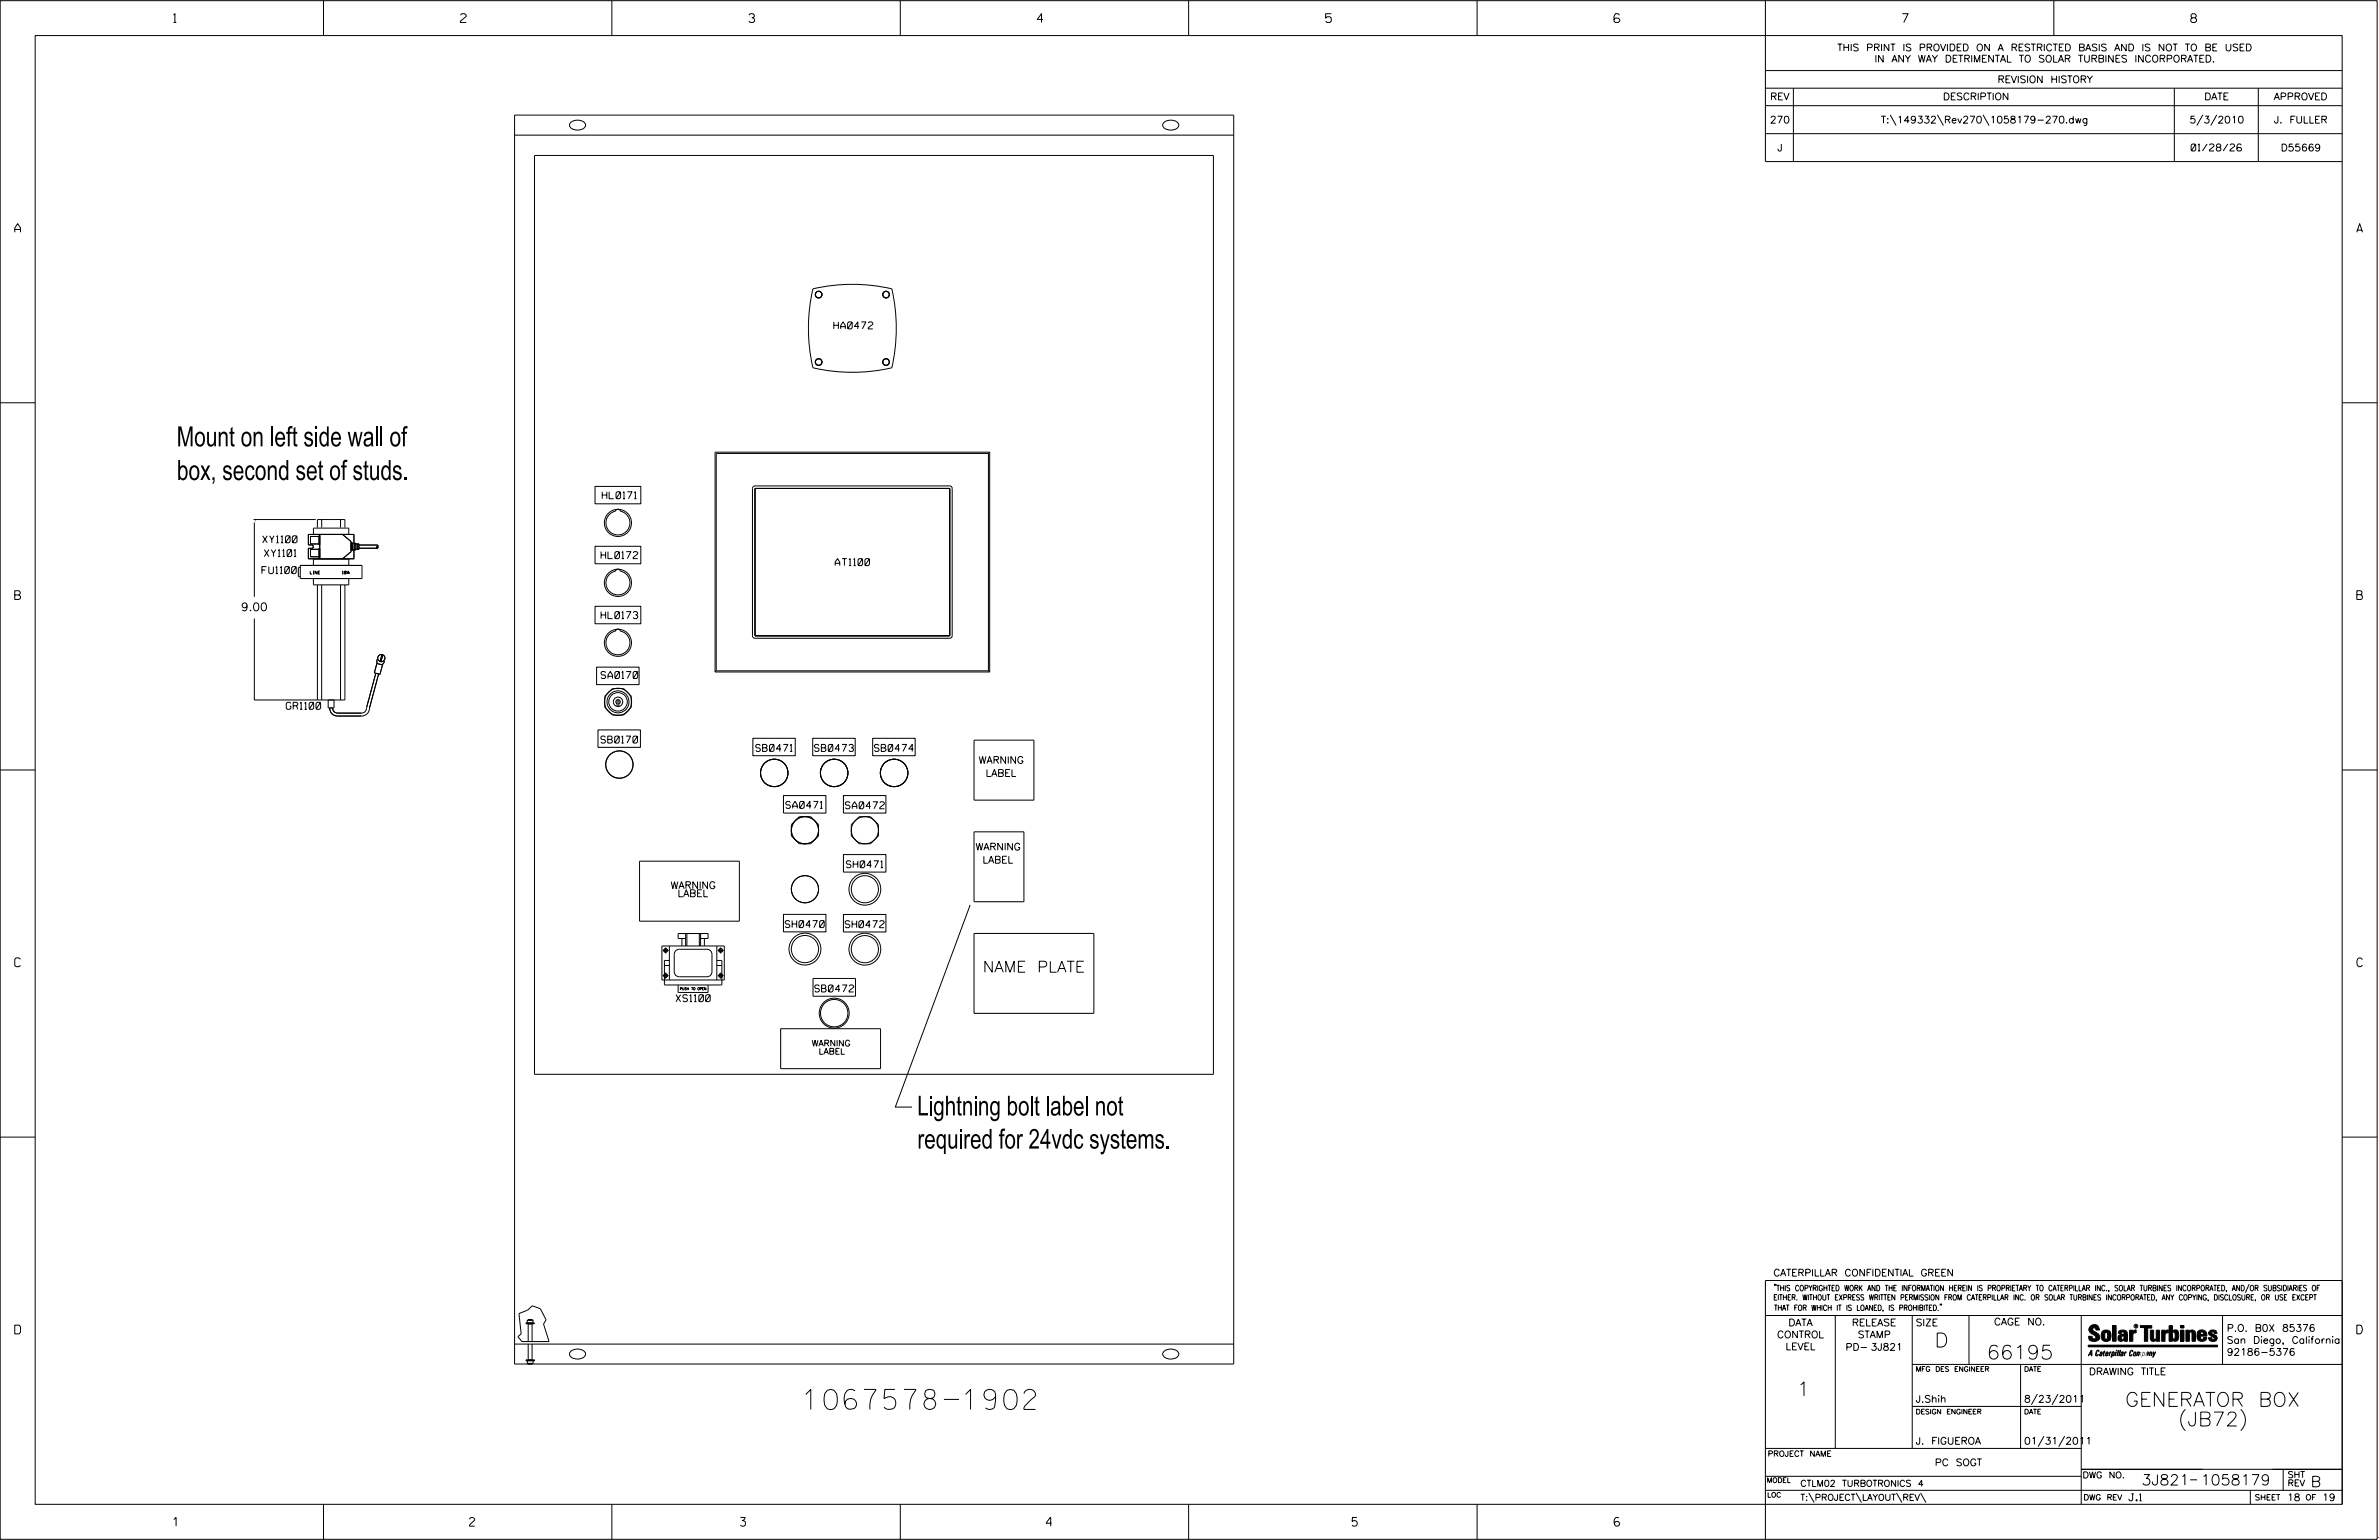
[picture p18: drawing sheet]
<svg xmlns="http://www.w3.org/2000/svg" width="864mm" height="559mm" viewBox="0 0 864 559" stroke-linecap="round" stroke-linejoin="round" font-family="sans-serif">
<defs><g id="words">
<g font-size="7.3">
<text x="64.1" y="162">Mount on left side wall of</text>
<text x="64.2" y="174.2">box, second set of studs.</text>
<text x="291.9" y="511.4">1067578-1902</text>
</g>
<g font-size="7.1">
<text x="333" y="404.8">Lightning bolt label not</text>
<text x="333" y="416.8">required for 24vdc systems.</text>
</g>
<g font-size="5.1">
<text x="702.3" y="488.8">D</text>
<text x="721.2" y="493.2">66195</text>
<text x="652.2" y="506.5">1</text>
<text x="771.5" y="510.3">GENERATOR BOX</text>
<text x="790.7" y="517.4">(JB72)</text>
</g>
<text font-size="4" x="356.8" y="352.8">NAME PLATE</text>
<g font-size="3.8">
<text x="777.4" y="538.9">3J821</text>
<text x="798.8" y="538.9">1058179</text>
<text x="838.8" y="539.5">B</text>
</g>
<g font-size="3.2">
<text x="63" y="8.2">1</text>
<text x="167.2" y="8.2">2</text>
<text x="271.8" y="8.2">3</text>
<text x="376.5" y="8.2">4</text>
<text x="481.2" y="8.2">5</text>
<text x="690.6" y="8.2">7</text>
<text x="795.3" y="8.2">8</text>
<text x="5.4" y="84.3">A</text>
<text x="855.5" y="84.3">A</text>
<text x="5.4" y="217.5">B</text>
<text x="855.6" y="217.5">B</text>
<text x="5.4" y="350.8">C</text>
<text x="855.6" y="350.8">C</text>
<text x="5.4" y="484">D</text>
<text x="855.6" y="484">D</text>
<text x="62.8" y="553.8">1</text>
<text x="170.4" y="553.8">2</text>
<text x="268.8" y="553.8">3</text>
<text x="379.8" y="553.8">4</text>
<text x="490.8" y="553.8">5</text>
<text x="585.9" y="553.8">6</text>
</g>
<text font-size="2.9" x="87.5" y="221.6">9.00</text>
<g font-size="2.5">
<text x="666.9" y="18.5">THIS PRINT IS PROVIDED ON A RESTRICTED BASIS AND IS NOT TO BE USED</text>
<text x="680.5" y="22.6">IN ANY WAY DETRIMENTAL TO SOLAR TURBINES INCORPORATED.</text>
<text x="725.1" y="30">REVISION HISTORY</text>
<text x="642.6" y="36.3">REV</text>
<text x="705.3" y="36.3">DESCRIPTION</text>
<text x="800.2" y="36.3">DATE</text>
<text x="825.4" y="36.3">APPROVED</text>
<text x="642.5" y="44.7">270</text>
<text x="682.8" y="44.7">T:\149332\Rev270\1058179-270.dwg</text>
<text x="794.8" y="44.7">5/3/2010</text>
<text x="825.5" y="44.7">J. FULLER</text>
<text x="645.2" y="54.8">J</text>
<text x="795.4" y="54.8">01/28/26</text>
<text x="827.9" y="54.8">D55669</text>
<text x="302.7" y="119.4">HA0472</text>
<text x="218.6" y="181">HL0171</text>
<text x="95.4" y="196.9">XY1100</text>
<text x="96" y="202">XY1101</text>
<text x="218.2" y="202.7">HL0172</text>
<text x="95.1" y="208.1">FU1100</text>
<text x="303.2" y="205.2">AT1100</text>
<text x="218.2" y="224.5">HL0173</text>
<text x="218.2" y="246.2">SA0170</text>
<text x="103.9" y="257.4">GR1100</text>
<text x="218.1" y="269.6">SB0170</text>
<text x="274.3" y="272.7">SB0471</text>
<text x="295.7" y="272.7">SB0473</text>
<text x="317.4" y="272.7">SB0474</text>
<text x="355.2" y="277">WARNING</text>
<text x="357.8" y="281.8">LABEL</text>
<text x="285.3" y="293.3">SA0471</text>
<text x="306.9" y="293.5">SA0472</text>
<text x="354.1" y="308.5">WARNING</text>
<text x="307.2" y="314.9">SH0471</text>
<text x="356.7" y="313.2">LABEL</text>
<text x="243.4" y="322.5">WARNING</text>
<text x="246" y="325.4">LABEL</text>
<text x="285.1" y="336.6">SH0470</text>
<text x="306.8" y="336.6">SH0472</text>
<text x="295.8" y="359.9">SB0472</text>
<text x="245.4" y="363.5">XS1100</text>
<text x="643.8" y="463">CATERPILLAR CONFIDENTIAL GREEN</text>
<text x="645.1" y="485.5">CONTROL</text>
<text x="649.2" y="481.1">DATA</text>
<text x="672.3" y="481.1">RELEASE</text>
<text x="674.4" y="485.5">STAMP</text>
<text x="695.4" y="481.1">SIZE</text>
<text x="723.8" y="480.8">CAGE NO.</text>
<text x="808.4" y="483.1">P.O. B0X 85376</text>
<text x="648.2" y="489.8">LEVEL</text>
<text x="669.9" y="490">PD- 3J821</text>
<text x="808.4" y="487.5">San Diego, California</text>
<text x="808.4" y="491.8">92186-5376</text>
<text x="758.3" y="498.9">DRAWING TITLE</text>
<text x="695.4" y="508.9">J.Shih</text>
<text x="734.8" y="508.9">8/23/2011</text>
<text x="695.4" y="524.1">J. FIGUEROA</text>
<text x="734.8" y="524.1">01/31/2011</text>
<text x="702.4" y="531.9">PC SOGT</text>
<text x="772.8" y="544.6">J.1</text>
<text x="830.2" y="544.6">18</text>
<text x="843" y="544.6">19</text>
</g>
<g font-size="2.3">
<text x="653.5" y="539.4">CTLM02 TURBOTRONICS 4</text>
<text x="756" y="536.3">DWG NO.</text>
<text x="830.4" y="539.3">REV</text>
<text x="830.4" y="536.2">SHT</text>
<text x="653.5" y="544.5">T:\PROJECT\LAYOUT\REV\</text>
</g>
<g font-size="2.2">
<text x="294.6" y="379.6">WARNING</text>
<text x="297.2" y="382.6">LABEL</text>
</g>
<g font-size="2">
<text x="643.8" y="468.4">&quot;THIS COPYRIGHTED WORK AND THE INFORMATION HEREIN IS PROPRIETARY TO CATERPILLAR INC., SOLAR TURBINES INCORPORATED, AND/OR SUBSIDIARIES OF</text>
<text x="643.8" y="471.8">EITHER. WITHOUT EXPRESS WRITTEN PERMISSION FROM CATERPILLAR INC. OR SOLAR TURBINES INCORPORATED, ANY COPYING, DISCLOSURE, OR USE EXCEPT</text>
<text x="644" y="475.6">THAT FOR WHICH IT IS LOANED, IS PROHIBITED.&quot;</text>
<text x="641.7" y="528.5">PROJECT NAME</text>
<text x="756.3" y="544.3">DWG REV</text>
<text x="818.5" y="544.3">SHEET</text>
<text x="836.9" y="544.3">OF</text>
</g>
<g font-size="1.8">
<text x="695.4" y="497.6">MFG DES ENGINEER</text>
<text x="734.8" y="497.6">DATE</text>
<text x="695.4" y="513.1">DESIGN ENGINEER</text>
<text x="734.8" y="513.1">DATE</text>
<text x="641.3" y="538">MODEL</text>
<text x="641.5" y="543.3">LOC</text>
</g>
<text font-size="1.1" x="124.3" y="208.3">10A</text>
<g font-size=".9">
<text x="247" y="359.2">PUSH TO OPEN</text>
<text x="775.1" y="481.7">R</text>
</g>
</g></defs>
<g fill="none" stroke="#000" stroke-width=".36">
<path d="M.1 .2h862.8v558.4h-862.8zM12.8 12.9h837.4v533h-837.4zM117.4 .2v12.7M222.1 .2v12.7M326.8 .2v12.7M431.5 .2v12.7M536.2 .2v12.7M587.9 5.5l-.5-.5h-1l-.5 1v1.7l.5 .4h1l.6-.4v-.6l-.6-.5h-1l-.5 .5M640.9 .2v58.4h209.3M745.6 .2v12.7M640.9 25.6h209.3M640.9 32h209.3"/>
<path d="M640.9 38.3h209.3M651 32v26.6M789.3 32v26.6M819.8 32v26.6M186.8 41.8h261.1v453.1h-261.1zM186.8 49h261.1M194 56.4h246.5v333.4h-246.5zM207.2 44.4a3.8 3.8 0 0 1 5.3 .6 2.52 2.52 0 0 1-3.3 2.2 1.93 1.93 0 0 1-2.2-2.5zM422.6 44.4a3.7 3.7 0 0 1 5.3 .6 2.48 2.48 0 0 1-3.4 2.2 1.94 1.94 0 0 1-2.2-2.5zM640.9 48.5h209.3M686.2 41.7l2.1 3.8M703.3 41.7l2.2 3.8"/>
<path d="M719.9 41.7l2.1 3.8M799.6 41.7l-2.1 3.8M804.7 41.7l-2.2 3.8M295.1 104.8a63.3 63.3 0 0 1 28.6 0 64.4 64.4 0 0 1 0 28.7 63.3 63.3 0 0 1-28.6 0 63.3 63.3 0 0 1 0-28.7zM.1 146.2h12.7M850.2 146.2h12.7M216 176.5h16.6v6.3h-16.6zM273.4 176.6l.7-.3h70.7l.6 .3 .3 .6v53.5l-.3 .6-.6 .3h-70.7l-.7-.3-.2-.6v-53.5zM274.1 177.2h70.7v53.5h-70.7zM358.8 164.5v78.9M358.8 164.5h-98.8v78.9M359.3 164.1l-.5 .4"/>
<path d="M359.3 164.1v79.7M359.3 164.1h-99.7v79.7M92 188.5h22.6M92.3 189.6v27M113.8 193.9v-2.3h12.8v2.3M115.2 191.4v-2.9h10v2.9M115.8 194.7h-3.1v2.7h3.1M115.8 199.3h-3.1v2.7h3.1M116.1 199h-.3v3.4M116.1 194.3h-.3v3.4h.3M116.1 193.9v8.9M116.8 188.5v2.9"/>
<path d="M123.6 188.5v2.9M124.4 193.9l3.1 2.6v3.7l-3.1 2.6M127.5 197h.5v2.7h-.5M128 197.2h.6M128 199.5h.6M128.5 197.2v-3.3h-16.6v3.8h1.2a.62 .62 0 0 1 .6 .6 .62 .62 0 0 1-.6 .7h-1.2v3.8h16.6v-3.3M128.6 197.1h.6v2.5h-.6zM129.2 199.3h.5M129.7 197.3v2.1h.6v-2.1l-1.1 .1M130.3 197.8h6.6l.3 .3-.3 .3M130.3 198.9h6.6M133 198.9v.1"/>
<path d="M216 198.2h16.6v6.4h-16.6zM221.3 186.6l2.1-1.1a.92 .92 0 0 1 .9-.7 .92 .92 0 0 1 .9 .7 4.4 4.4 0 0 1 3.2 5.9 4.4 4.4 0 0 1-6.5 1.9 4.4 4.4 0 0 1-.6-6.7zM108.3 206v3.1l.7 .2M109 205.2h22.4v4.7h-22.4zM112.6 207.2v1.1h.7M113.7 208.3h.3M113.7 207.2h.3M113.8 205.2v-2.3h12.8v2.3M113.8 209.9v2.3h12.8v-2.3M113.8 207.2v1.1M115.1 207.2v1.1l-.7-1.1v1.1M115.2 212.2v41.8"/>
<path d="M115.4 207.8h.6M116.1 207.2h-.7v1.1h.7M116.8 212.2v41.8M123.6 212.2v41.8M125.2 212.2v41.8h-32.9v-29.6M216 220h16.6v6.3h-16.6zM221.3 208.3l2.1-1.1a.9 .9 0 0 1 .9-.7 .9 .9 0 0 1 .9 .7 4.4 4.4 0 0 1 3.1 6 4.4 4.4 0 0 1-6.5 1.9 4.4 4.4 0 0 1-.5-6.8zM136.9 239.3l-.1 1.6M138.6 237.5l-.6 2.5M139 237.6l-.7 2.5M139.5 240l-.7 1.4M221.3 230.1l2.1-1.1a.9 .9 0 0 1 .9-.7 .9 .9 0 0 1 .9 .7 4.4 4.4 0 0 1 3.1 6 4.4 4.4 0 0 1-6.5 1.8 4.4 4.4 0 0 1-.5-6.7z"/>
<path d="M119.1 254v2.9h2.1v-2.9M120.8 256.9h.1M136.4 244.3l-3.3 12.3a1.97 1.97 0 0 1-1.9 2.2h-8.6a1.81 1.81 0 0 1-1.8-1.9M136.8 240.7l2.1 .6-1 3.4-2-.5zM137.4 244.5l-3.3 12.4a2.89 2.89 0 0 1-2.9 2.9h-8.6a2.83 2.83 0 0 1-2.9-2.9M216.6 242.1h15.4v6.3h-15.4zM224 255.4a.81 .81 0 0 1-.3-1.2 .81 .81 0 0 1 1.3 0 .81 .81 0 0 1-.4 1.2M224 253.9v2.5M224.6 253.9v2.5M259.6 243.8h99.7M260 243.4h98.8M260 243.4l-.4 .4"/>
<path d="M358.8 243.4l.5 .4M.1 279.4h12.7M217.1 264.9h15.4v6.3h-15.4zM273.3 267.9h15.4v6.3h-15.4zM295 267.9h15.4v6.3h-15.4zM316.8 267.9h15.4v6.3h-15.4zM353.6 268.6h21.7v21.7h-21.7zM850.2 279.4h12.7M284.4 288.7h15.4v6.3h-15.4zM306.2 288.7h15.4v6.3h-15.4zM232.2 312.5h36.2v21.8h-36.2zM306.2 310.1h15.4v6.3h-15.4z"/>
<path d="M353.6 301.8h18.1v25.4h-18.1zM248.9 338.7v4.6M249.3 338.7v4.6M253.9 338.7v4.6M254.3 338.7v4.6M284.4 331.8h15.4v6.3h-15.4zM306.2 331.8h15.4v6.4h-15.4zM352.2 328.4l-27.2 73.3h6M353.6 338.7h43.5v29h-43.5zM240.3 343.3h22.6v12.3h-22.6zM240.5 344.9h2.2M240.5 354h2.2"/>
<path d="M241.2 350.3h1.8M241.6 343.8v2.2M241.6 352.9v2.2M243 343.3v12.3M243 348.5h-1.8v8.9h20.8v-8.9h-1.8M245.3 345l1.3-.5h10a1.81 1.81 0 0 1 1.8 1.8v6.3a1.81 1.81 0 0 1-1.8 1.8h-10a1.81 1.81 0 0 1-1.8-1.8v-6.3zM246.2 357.4v2.7h10.8v-2.7M247.5 340.5v2.8M248.9 340.5h-2.7v-1.8h10.8v1.8h-2.7M255.7 340.5v2.8M260.2 350.3h1.8M260.2 343.3v12.3"/>
<path d="M260.6 344.9h2.1M260.6 354h2.1M261.6 343.8v2.2M261.6 352.9v2.2M295.1 355h15.5v6.5h-15.5zM283.4 373.3h36.3v14.5h-36.3zM.1 412.6h12.7M850.2 412.6h12.7M188.4 476.6l3.1-1.2 1.7-1.6 2.9 1.1 2.1 4-.9 1.5 2 6.4h-9.9l-1.4-1.8 1.2-1zM191.4 479h2.1v1h-2.1zM191.8 478.8h1.4v.2h-1.4zM640.9 477.3h209.3"/>
<path d="M644.2 466.1l-.1 .4M644.7 466.1l-.2 .4M666.2 477.3v48.3M694.2 477.3v48.3M704.4 473.3l-.1 .4M704.8 473.3l-.1 .4M714.8 477.3v17.8M755.5 477.3v68.6M806.8 477.3v17.8M816.5 466l-1.4 3.1M850.2 464.6h-209.3v94M850.2 464.8v81.1"/>
<path d="M186.8 487.7h261.1M191 493.4h3v.3h-3zM191 480h3v.3h-3zM191.4 493.7h2.1v1h-2.1zM191.7 494.7h1.4v.3h-1.4zM193.1 487.7v5.7h-1.4v-5.7M193.1 480.3v6.5M193.2 480.3h-1.5v6.5M207.2 490.3a3.7 3.7 0 0 1 5.3 .7 2.51 2.51 0 0 1-3.3 2.1 1.95 1.95 0 0 1-2.2-2.5zM422.6 490.3a3.7 3.7 0 0 1 5.3 .7 2.48 2.48 0 0 1-3.4 2.1 1.95 1.95 0 0 1-2.2-2.5zM694.2 495.1h156M733.5 495.1v30.5"/>
<path d="M758.6 481.4a2.02 2.02 0 0 1 3.1-.1l.5 1.3h-1.3l-.2-.6-.4-.2-.6 .1-.1 .4 .4 .7a2.46 2.46 0 0 1 2.2 2.9 2.83 2.83 0 0 1-3.8 .3l-.3-1.3h1.3l.2 .7 .6 .3 .5-.2 .2-.5-.4-.6-1.9-1.2-.4-.9zM759.2 491.3h-.7l.7-1.2v1.9h.2l-.1-2.1-1.3 2.1 .5-.5h.7M761.3 490l.3-.2 .4 .3-.1 .3-.3-.4-.4 .3-.3 1.6h.4l.4-.5-.3 .6-.4 .1-.3-.4zM762.6 490.6l.5-.1-.1 1.4h-.9a.74 .74 0 0 1 .9-.8l-.3 .7-.5 .1 .2-.5 .6-.2v-.5l-.7 .2zM763 483.2a2.17 2.17 0 0 1 3.1 0l.3 1.4-.3 1.5a2.17 2.17 0 0 1-3.1 0l-.3-1.5zM763.6 490.5l.4-.4 .2 .6h-.3l-.3 .9 .2 .4-.3-.1zM764.1 483.7l.5-.4 .4 .3v2.2l-.4 .2-.5-.2zM764.6 491.1l.6 .2v-.7l-.4-.1-.4 .6-.1 .8h.6M764.6 491.1l-.1 .8h.4M764.6 482.6v.8M764.8 490.7l.4 .1v.3h-.6zM765 491.5l-.1 .4z"/>
<path d="M766 490.5l-.5 1.5zM766 490.8l.4-.3-.4 .4M766.9 481h1.3v5.7h-1.3zM767 490.8l.5 .1-.3 .8-.4 .2zM767.3 490.5h-.5l-.5 2M767.3 490.5a.8 .8 0 0 1 .2 1 .8 .8 0 0 1-.9 .4l-.1 .6M767.3 490.5l-.1 .2M768.1 490.5l-.4 1.5zM768.2 489.9h.3l-.1 .2h-.2zM769 489.9l-.5 2.1zM769.7 489.9l-.6 2.1zM770.1 491.4l.5-.3-.5 .8z"/>
<path d="M770.4 491.9h.1M770.6 491.1l.1-.4-.7 .2 .1-.3 .6-.1 .2 .3-.5 1.1M770.6 491.1a.74 .74 0 0 0-.8 .8h.6M771 484.8h-.7l-.3 .6 .4 .7 .5-.3 .1-2.4h-.8l-.1 .4h-1.2a1.71 1.71 0 0 1 1.8-1.3 1.71 1.71 0 0 1 1.6 1.4v2.8h-1.1l-.1-.6M771 484.2l-1.5 .1a1.41 1.41 0 0 0 0 2.4l.5 .1 1.1-.7M771.2 486.1h-.1M771.4 490.5l.1 .3 .4-.3-.9 1.5zM771.5 490.8h.1M773 482.7h1.2v.5l.5-.5 .7-.1v1h-.6l-.5 .4-.1 2.7h-1.2zM773.3 490.3l.6-.4 .4 .2-.1 .4-.3-.4a1.28 1.28 0 0 0-.5 1.8l.6-.4-.1 .4-.8 .1zM774.7 490.8l.5-.3a.88 .88 0 0 1 .2 .9 .88 .88 0 0 1-.7 .7l-.2-.2zM774.8 490.9h.5l-.3 1h-.3l-.2-.2z"/>
<path d="M775.2 490.5l-.1 .2M776.8 481h4.3v.9h-1.5v4.8h-1.3M776.8 490.6l-.8 .2v-.3l-.4 1.5 .8-1.3v1.3l.3-1.2M779.3 491.1h.4M779.6 490.5h.3l-.3 1.4M779.6 490.7h.2l-.1 .4M779.7 491.1l-.1 .4M779.7 491.1l-.4 .2M780.1 492l.4-1.5 .1 .3 .3-.3 .3 .2-.3 1.3v-1.3l-.7 1.3M780.6 482.7h1.2v2.7l.1 .4 .4 .3 .4-.7v-2.7h1.2l.1 4h-1.3v-.5l-1.1 .6-.7-.3-.3-.7zM781.6 492.5l1-2-.8 1.3-.2-1.3-.2 2M784.7 482.7h1.2v.5l.5-.5 .7-.1v1h-.5l-.6 .4-.1 2.7h-1.2z"/>
<path d="M787.4 481h1.2v2a1.4 1.4 0 0 1 2.2 .2l.1 1.4-.4 1.9-1.5 .1-.4-.5v-1l.5 .9 .5-.3v-2.1l-.5-.4-.5 .7v2.8h-1.2zM791.5 482.7h1.3v4h-1.3zM791.5 481h1.3v.9h-1.3zM793.5 482.7h1.3v.4l.7-.5 1.1 .2 .4 .6v3.3h-1.3l-.2-3.4-.7 .2v3.2h-1.3zM794.8 483.1h.1M797.7 483.2a1.92 1.92 0 0 1 2.4-.5 1.92 1.92 0 0 1 1 2.1h-2.3v.8l.6 .5 .5-.3v-.5h1.2a1.83 1.83 0 0 1-2.1 1.4 1.83 1.83 0 0 1-1.5-2.1zM798.8 484.2v.6M799.1 483.4h.6l.2 .8h-1.1zM804.6 482.9a1.84 1.84 0 0 0-2.9 .8 3.3 3.3 0 0 0 2.2 1.9l-.5 .5-.4-.3-.1-.4h-1.2l.1 .6a1.92 1.92 0 0 0 2.9 .4M804.9 483.8h-1.2l-.2-.6-.5 .1-.1 .3 .1 .3 1.8 .9M805.1 488.1h-47.1v.6h47.1M694.2 510.3h61.3"/>
<path d="M739.6 505.8l-2.2 3.9M747.1 505.8l-2.2 3.9M793.3 511.4a5.2 5.2 0 0 0 0 7.7M813.4 511.4a5.2 5.2 0 0 1 0 7.7M640.9 525.6h114.6M640.9 535.7h114.6M742 521.1l-2.2 3.8M749.5 521.1l-2.2 3.8M755.5 533.2h94.7M795 537h2.6M828.8 533.2v7.6M117.4 545.9v12.7"/>
<path d="M222.1 545.9v12.7M326.8 545.9v12.7M431.5 545.9v12.7M536.2 545.9v12.7M640.9 540.8h209.3M656.6 541.7l2 3.5M673.8 541.7l1.9 3.5M688.4 541.7l2 3.5M697.2 541.7l1.9 3.5M816.9 541v4.9M863.5 558h.1"/>
<circle cx="297.2" cy="106.9" r="1.2"/>
<circle cx="321.6" cy="106.9" r="1.19"/>
<circle cx="297.2" cy="131.4" r="1.2"/>
<circle cx="321.6" cy="131.4" r="1.19"/>
<circle cx="136.9" cy="198.7" r=".29"/>
<circle cx="224.3" cy="189.7" r="4.9"/>
<circle cx="224.3" cy="211.5" r="4.9"/>
<circle cx="138.4" cy="238.8" r="1.3"/>
<circle cx="224.3" cy="233.2" r="4.9"/>
<circle cx="224.3" cy="254.7" r="4"/>
<circle cx="224.3" cy="254.7" r="5.2"/>
<circle cx="224.4" cy="254.7" r="1.71"/>
<circle cx="224.4" cy="254.7" r="3.4"/>
<circle cx="224.4" cy="254.7" r="4.9"/>
<circle cx="224.8" cy="277.4" r="4.9"/>
<circle cx="224.8" cy="277.4" r="5"/>
<circle cx="281.1" cy="280.5" r="5"/>
<circle cx="302.8" cy="280.5" r="5"/>
<circle cx="324.6" cy="280.5" r="5"/>
<circle cx="292.2" cy="301.2" r="4.9"/>
<circle cx="292.2" cy="301.3" r="5.3"/>
<circle cx="314" cy="301.3" r="4.9"/>
<circle cx="314" cy="301.3" r="5.3"/>
<circle cx="292.2" cy="322.7" r="4.9"/>
<circle cx="314" cy="322.7" r="5.8"/>
<circle cx="314" cy="322.7" r="4.9"/>
<circle cx="241.6" cy="354" r=".66"/>
<circle cx="241.6" cy="344.9" r=".66"/>
<circle cx="261.6" cy="354" r=".66"/>
<circle cx="261.6" cy="344.9" r=".66"/>
<circle cx="292.2" cy="344.4" r="5.8"/>
<circle cx="292.2" cy="344.4" r="4.9"/>
<circle cx="313.9" cy="344.4" r="5.8"/>
<circle cx="314" cy="344.4" r="4.9"/>
<circle cx="302.8" cy="367.6" r="5.4"/>
<circle cx="302.8" cy="367.6" r="5"/>
<circle cx="775.4" cy="481.2" r=".69"/>
</g>
<g fill="#000">
<path d="M92.6 188.5l.1 .7h-.2zM92.2 253.3h.2l-.1 .7zM352.2 328.4l-.2 .7-.2-.1zM768.1 490.5l-.4 1.5zM768.2 489.9h.3l-.1 .2h-.2zM769 489.9l-.5 2.1zM769.7 489.9l-.6 2.1zM791.5 481h1.3v.9h-1.3zM791.5 482.7h1.3v4h-1.3zM758 488.1h47.1v.6h-47.1z"/>
<path d="M759.2 489.9l-1.2 2.1 .5-.5h.7v.5h.2zM759.2 490.1v1.2h-.7z" fill-rule="evenodd"/>
<path d="M758.6 481.4a2.02 2.02 0 0 1 3.1-.1l.5 1.3h-1.3l-.2-.6-.4-.2-.6 .1-.1 .4 .4 .7a2.46 2.46 0 0 1 2.2 2.9 2.83 2.83 0 0 1-3.8 .3l-.3-1.3h1.3l.2 .7 .6 .3 .5-.2 .2-.5-.4-.6-1.9-1.2-.4-.9z" fill-rule="evenodd"/>
<path d="M761.3 490l.3-.2 .4 .3-.1 .3-.3-.4-.4 .3-.3 1.6h.4l.4-.5-.3 .6-.4 .1-.3-.4z" fill-rule="evenodd"/>
<path d="M762.6 490.6l.5-.1-.1 1.4h-.9a.74 .74 0 0 1 .9-.8l-.6 .3-.2 .5 .5-.1 .3-.6v-.5l-.7 .2z" fill-rule="evenodd"/>
<path d="M763.6 490.5l.4-.4 .2 .6h-.3l-.3 .9 .2 .4-.3-.1z" fill-rule="evenodd"/>
<path d="M764.8 490.5l.5 .3-.1 .5h-.6l.6-.2v-.3l-.4-.1-.3 1.2h.4l.3-.4-.6 .6-.3-.2v-.4z" fill-rule="evenodd"/>
<path d="M763 483.2a2.17 2.17 0 0 1 3.1 0l.3 1.4-.3 1.5a2.17 2.17 0 0 1-3.1 0l-.3-1.5zM764.1 483.7v2.1l.5 .2 .4-.2v-2.2l-.4-.3z" fill-rule="evenodd"/>
<path d="M766 490.5v.3l.4-.1-.4 .2-.5 1.1z" fill-rule="evenodd"/>
<path d="M766.8 490.5l-.5 2 .3-.6a.71 .71 0 0 0 .9-.5 .71 .71 0 0 0-.4-.9zM767 490.8l.5 .1-.3 .8-.4 .2z" fill-rule="evenodd"/>
<path d="M766.9 481h1.3v5.7h-1.3z" fill-rule="evenodd"/>
<path d="M770.1 490.6l.6-.1 .2 .3-.4 1.2-.5 .1-.2-.5 .3-.5h.5l-.7 .5v.3l.4-.1 .4-.9-.5-.2-.2 .2z" fill-rule="evenodd"/>
<path d="M769.4 482.8l-.5 1h1.2l.1-.4h.8v.8l-1.5 .1a1.41 1.41 0 0 0 0 2.4l.5 .1 1.1-.7 .1 .6h1.1v-2.8a1.79 1.79 0 0 0-2.4-1.2zM770.3 484.8h.7l-.1 1-.5 .3-.4-.7z" fill-rule="evenodd"/>
<path d="M771.4 490.5l.1 .3 .4-.3-.9 1.5z" fill-rule="evenodd"/>
<path d="M773 482.7h1.2v.5l.5-.5 .7-.1v1h-.6l-.5 .4-.1 2.7h-1.2z" fill-rule="evenodd"/>
<path d="M773.3 490.3l.6-.4 .4 .2-.1 .4-.3-.4a1.28 1.28 0 0 0-.5 1.8l.6-.4-.3 .5h-.6z" fill-rule="evenodd"/>
<path d="M774.7 490.8l-.2 1.1h.7a.96 .96 0 0 0 0-1.4zM774.8 490.9h.5l-.1 .6-.5 .4-.2-.2z" fill-rule="evenodd"/>
<path d="M776 490.5v.3l.4-.3 .2 .3 .7-.2-.3 1.4v-1.3l-.6 1.3v-1.3l-.8 1.3z" fill-rule="evenodd"/>
<path d="M776.8 481h4.3v.9h-1.5v4.8h-1.3v-4.8h-1.5z" fill-rule="evenodd"/>
<path d="M777.9 490.5l-.5 2 .3-.6a.71 .71 0 0 0 .9-.5 .71 .71 0 0 0-.4-.9zM778.1 490.8l.3-.1 .1 .4-.5 .8-.2-.5z" fill-rule="evenodd"/>
<path d="M779.3 490.6l.6-.1-.3 1.5-.7-.1a.67 .67 0 0 1 .8-.8l-.6 .3-.1 .5 .4-.1 .4-.9-.4-.2-.3 .2z" fill-rule="evenodd"/>
<path d="M780.5 490.5l.1 .3 .3-.3 .3 .2-.3 1.3v-1.3l-.8 1.3z" fill-rule="evenodd"/>
<path d="M780.6 482.7h1.2v2.7l.1 .4 .4 .3 .4-.7v-2.7h1.2l.1 4h-1.3v-.5l-1.1 .6-.7-.3-.3-.7z" fill-rule="evenodd"/>
<path d="M781.6 490.5l.2 1.3 .8-1.3-1.2 2z" fill-rule="evenodd"/>
<path d="M784.7 482.7h1.2v.5l.5-.5 .7-.1v1h-.5l-.6 .4-.1 2.7h-1.2z" fill-rule="evenodd"/>
<path d="M787.4 481h1.2v2a1.4 1.4 0 0 1 2.2 .2l.1 1.4-.4 1.9-1.5 .1-.4-.5v-1l.5 .9 .5-.3v-2.1l-.5-.4-.5 .7v2.8h-1.2z" fill-rule="evenodd"/>
<path d="M793.5 482.7h1.3v.4a1.29 1.29 0 0 1 2.2 .3v3.3h-1.3l-.2-3.4-.7 .2v3.2h-1.3z" fill-rule="evenodd"/>
<path d="M797.7 483.2a1.92 1.92 0 0 1 2.4-.5 1.92 1.92 0 0 1 1 2.1h-2.3v.8l.6 .5 .5-.3v-.5h1.2a1.83 1.83 0 0 1-2.1 1.4 1.83 1.83 0 0 1-1.5-2.1zM799.1 483.4l-.3 .8h1.1l-.2-.8z" fill-rule="evenodd"/>
<path d="M801.9 483.2a1.94 1.94 0 0 1 3 .1v.5h-1.2l-.2-.6-.5 .1-.1 .3 .1 .3 1.8 .9a1.2 1.2 0 0 1 .1 1.3 1.2 1.2 0 0 1-1.2 .7l-1.6-.4-.4-1h1.2l.1 .4 .4 .3 .5-.5a3.3 3.3 0 0 1-2.2-1.9z" fill-rule="evenodd"/>
<circle cx="761.4" cy="492" r=".07"/>
<circle cx="762.2" cy="485.1" r=".07"/>
<circle cx="769.3" cy="492" r=".07"/>
<circle cx="773.1" cy="486.7" r=".07"/>
<circle cx="791.5" cy="486.7" r=".07"/>
<circle cx="791.5" cy="481" r=".07"/>
<circle cx="794.8" cy="486.7" r=".07"/>
</g>
<use href="#words"/>
</svg>
